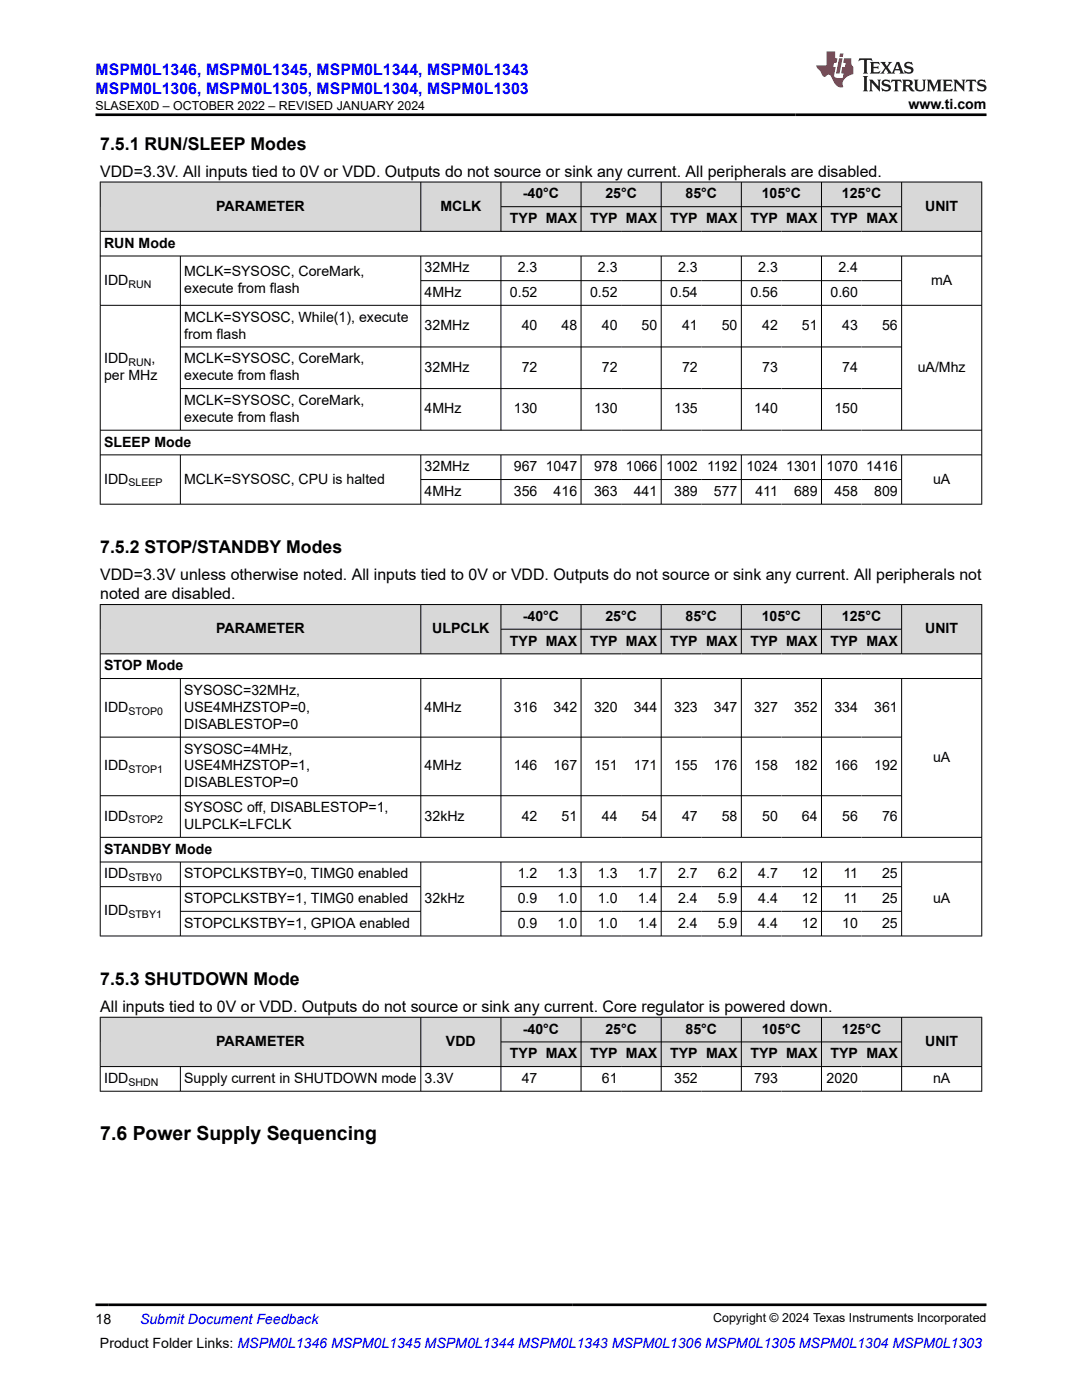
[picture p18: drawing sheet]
<svg xmlns="http://www.w3.org/2000/svg" width="216mm" height="279mm" viewBox="0 0 216 279" stroke-linecap="round" stroke-linejoin="round" font-family="sans-serif">
<defs><g id="words">
<text font-size="3.9" x="20" y="227.6">7.6 Power Supply Sequencing</text>
<g font-size="3.5">
<text x="20" y="29.9">7.5.1 RUN/SLEEP Modes</text>
<text x="20" y="110.5">7.5.2 STOP/STANDBY Modes</text>
<text x="20" y="196.6">7.5.3 SHUTDOWN Mode</text>
</g>
<g font-size="3.2" fill="#00f">
<text x="19" y="14.9">MSPM0L1346, MSPM0L1345, MSPM0L1344, MSPM0L1343</text>
<text x="19" y="18.7">MSPM0L1306, MSPM0L1305, MSPM0L1304, MSPM0L1303</text>
</g>
<g font-size="3.2">
<text x="20" y="35.3">VDD=3.3V. All inputs tied to 0V or VDD. Outputs do not source or sink any current. All peripherals are disabled.</text>
<text x="20" y="115.8">VDD=3.3V unless otherwise noted. All inputs tied to 0V or VDD. Outputs do not source or sink any current. All peripherals not</text>
<text x="20" y="119.6">noted are disabled.</text>
<text x="20" y="202">All inputs tied to 0V or VDD. Outputs do not source or sink any current. Core regulator is powered down.</text>
</g>
<g font-size="2.8">
<text x="181.3" y="21.8">www.ti.com</text>
<text x="104.3" y="39.6">-40°C</text>
<text x="120.8" y="39.6">25°C</text>
<text x="136.8" y="39.6">85°C</text>
<text x="152" y="39.6">105°C</text>
<text x="168" y="39.6">125°C</text>
<text x="43.2" y="42.1">PARAMETER</text>
<text x="87.9" y="42.1">MCLK</text>
<text x="101.8" y="44.5">TYP</text>
<text x="108.9" y="44.5">MAX</text>
<text x="117.7" y="44.5">TYP</text>
<text x="124.9" y="44.5">MAX</text>
<text x="133.7" y="44.5">TYP</text>
<text x="140.9" y="44.5">MAX</text>
<text x="149.7" y="44.5">TYP</text>
<text x="156.9" y="44.5">MAX</text>
<text x="165.7" y="44.5">TYP</text>
<text x="172.9" y="44.5">MAX</text>
<text x="184.6" y="42.1">UNIT</text>
<text x="20.8" y="49.4">RUN Mode</text>
<text x="20.8" y="56.8">IDD</text>
<text x="36.8" y="55.1">MCLK=SYSOSC, CoreMark,</text>
<text x="36.8" y="58.5">execute from flash</text>
<text x="84.7" y="54.4">32MHz</text>
<text x="84.7" y="59.3">4MHz</text>
<text x="101.8" y="59.3">0.52</text>
<text x="103.3" y="54.4">2.3</text>
<text x="117.7" y="59.3">0.52</text>
<text x="119.3" y="54.4">2.3</text>
<text x="133.7" y="59.3">0.54</text>
<text x="135.3" y="54.4">2.3</text>
<text x="149.7" y="59.3">0.56</text>
<text x="151.3" y="54.4">2.3</text>
<text x="165.7" y="59.3">0.60</text>
<text x="167.3" y="54.4">2.4</text>
<text x="185.8" y="56.8">mA</text>
<text x="36.8" y="64.2">MCLK=SYSOSC, While(1), execute</text>
<text x="84.7" y="65.9">32MHz</text>
<text x="104.1" y="65.9">40</text>
<text x="112" y="65.9">48</text>
<text x="120.1" y="65.9">40</text>
<text x="128" y="65.9">50</text>
<text x="136.1" y="65.9">41</text>
<text x="144" y="65.9">50</text>
<text x="152.1" y="65.9">42</text>
<text x="160" y="65.9">51</text>
<text x="168.1" y="65.9">43</text>
<text x="176" y="65.9">56</text>
<text x="36.8" y="67.6">from flash</text>
<text x="20.8" y="72.5">IDD</text>
<text x="20.8" y="75.9">per MHz</text>
<text x="30.2" y="72.5">,</text>
<text x="36.8" y="72.5">MCLK=SYSOSC, CoreMark,</text>
<text x="36.8" y="75.9">execute from flash</text>
<text x="84.7" y="74.2">32MHz</text>
<text x="104.1" y="74.2">72</text>
<text x="120.1" y="74.2">72</text>
<text x="136.1" y="74.2">72</text>
<text x="152.1" y="74.2">73</text>
<text x="168.1" y="74.2">74</text>
<text x="183.1" y="74.2">uA/Mhz</text>
<text x="36.8" y="80.8">MCLK=SYSOSC, CoreMark,</text>
<text x="84.7" y="82.5">4MHz</text>
<text x="102.5" y="82.5">130</text>
<text x="118.5" y="82.5">130</text>
<text x="134.5" y="82.5">135</text>
<text x="150.5" y="82.5">140</text>
<text x="166.5" y="82.5">150</text>
<text x="20.8" y="89.1">SLEEP Mode</text>
<text x="36.8" y="84.2">execute from flash</text>
<text x="84.7" y="94.1">32MHz</text>
<text x="102.5" y="94.1">967</text>
<text x="108.9" y="94.1">1047</text>
<text x="118.5" y="94.1">978</text>
<text x="124.9" y="94.1">1066</text>
<text x="132.9" y="94.1">1002</text>
<text x="141.1" y="94.1">1192</text>
<text x="148.9" y="94.1">1024</text>
<text x="156.9" y="94.1">1301</text>
<text x="164.9" y="94.1">1070</text>
<text x="172.9" y="94.1">1416</text>
<text x="20.8" y="96.5">IDD</text>
<text x="36.8" y="96.5">MCLK=SYSOSC, CPU is halted</text>
<text x="84.7" y="99">4MHz</text>
<text x="102.5" y="99">356</text>
<text x="110.5" y="99">416</text>
<text x="118.5" y="99">363</text>
<text x="126.5" y="99">441</text>
<text x="134.5" y="99">389</text>
<text x="142.5" y="99">577</text>
<text x="150.7" y="99">411</text>
<text x="158.4" y="99">689</text>
<text x="166.5" y="99">458</text>
<text x="174.4" y="99">809</text>
<text x="186.2" y="96.5">uA</text>
<text x="104.3" y="123.9">-40°C</text>
<text x="120.8" y="123.9">25°C</text>
<text x="136.8" y="123.9">85°C</text>
<text x="152" y="123.9">105°C</text>
<text x="168" y="123.9">125°C</text>
<text x="43.2" y="126.4">PARAMETER</text>
<text x="86.2" y="126.4">ULPCLK</text>
<text x="101.8" y="128.8">TYP</text>
<text x="108.9" y="128.8">MAX</text>
<text x="117.7" y="128.8">TYP</text>
<text x="124.9" y="128.8">MAX</text>
<text x="133.7" y="128.8">TYP</text>
<text x="140.9" y="128.8">MAX</text>
<text x="149.7" y="128.8">TYP</text>
<text x="156.9" y="128.8">MAX</text>
<text x="165.7" y="128.8">TYP</text>
<text x="172.9" y="128.8">MAX</text>
<text x="184.6" y="126.4">UNIT</text>
<text x="20.8" y="133.8">STOP Mode</text>
<text x="20.8" y="142.1">IDD</text>
<text x="36.8" y="138.7">SYSOSC=32MHz,</text>
<text x="36.8" y="142.1">USE4MHZSTOP=0,</text>
<text x="84.7" y="142.1">4MHz</text>
<text x="102.5" y="142.1">316</text>
<text x="110.5" y="142.1">342</text>
<text x="118.5" y="142.1">320</text>
<text x="126.5" y="142.1">344</text>
<text x="134.5" y="142.1">323</text>
<text x="142.5" y="142.1">347</text>
<text x="150.5" y="142.1">327</text>
<text x="158.4" y="142.1">352</text>
<text x="166.5" y="142.1">334</text>
<text x="174.4" y="142.1">361</text>
<text x="36.8" y="145.5">DISABLESTOP=0</text>
<text x="20.8" y="153.8">IDD</text>
<text x="36.8" y="150.4">SYSOSC=4MHz,</text>
<text x="36.8" y="153.8">USE4MHZSTOP=1,</text>
<text x="84.7" y="153.8">4MHz</text>
<text x="102.5" y="153.8">146</text>
<text x="110.5" y="153.8">167</text>
<text x="118.5" y="153.8">151</text>
<text x="126.5" y="153.8">171</text>
<text x="134.5" y="153.8">155</text>
<text x="142.5" y="153.8">176</text>
<text x="150.5" y="153.8">158</text>
<text x="158.4" y="153.8">182</text>
<text x="166.5" y="153.8">166</text>
<text x="174.4" y="153.8">192</text>
<text x="186.2" y="152.1">uA</text>
<text x="36.8" y="157.2">DISABLESTOP=0</text>
<text x="20.8" y="163.8">IDD</text>
<text x="36.8" y="162.1">SYSOSC off, DISABLESTOP=1,</text>
<text x="36.8" y="165.5">ULPCLK=LFCLK</text>
<text x="84.7" y="163.8">32kHz</text>
<text x="104.1" y="163.8">42</text>
<text x="112" y="163.8">51</text>
<text x="120.1" y="163.8">44</text>
<text x="128" y="163.8">54</text>
<text x="136.1" y="163.8">47</text>
<text x="144" y="163.8">58</text>
<text x="152.1" y="163.8">50</text>
<text x="160" y="163.8">64</text>
<text x="168.1" y="163.8">56</text>
<text x="176" y="163.8">76</text>
<text x="20.8" y="170.4">STANDBY Mode</text>
<text x="20.8" y="175.3">IDD</text>
<text x="36.8" y="175.3">STOPCLKSTBY=0, TIMG0 enabled</text>
<text x="103.3" y="175.3">1.2</text>
<text x="111.3" y="175.3">1.3</text>
<text x="119.3" y="175.3">1.3</text>
<text x="127.2" y="175.3">1.7</text>
<text x="135.3" y="175.3">2.7</text>
<text x="143.2" y="175.3">6.2</text>
<text x="151.3" y="175.3">4.7</text>
<text x="160" y="175.3">12</text>
<text x="168.3" y="175.3">11</text>
<text x="176" y="175.3">25</text>
<text x="20.8" y="182.7">IDD</text>
<text x="36.8" y="180.2">STOPCLKSTBY=1, TIMG0 enabled</text>
<text x="36.8" y="185.1">STOPCLKSTBY=1, GPIOA enabled</text>
<text x="84.7" y="180.2">32kHz</text>
<text x="103.3" y="180.2">0.9</text>
<text x="103.3" y="185.1">0.9</text>
<text x="111.3" y="180.2">1.0</text>
<text x="111.3" y="185.1">1.0</text>
<text x="119.3" y="180.2">1.0</text>
<text x="119.3" y="185.1">1.0</text>
<text x="127.2" y="180.2">1.4</text>
<text x="127.2" y="185.1">1.4</text>
<text x="135.3" y="180.2">2.4</text>
<text x="135.3" y="185.1">2.4</text>
<text x="143.2" y="180.2">5.9</text>
<text x="143.2" y="185.1">5.9</text>
<text x="151.3" y="180.2">4.4</text>
<text x="151.3" y="185.1">4.4</text>
<text x="160" y="180.2">12</text>
<text x="160" y="185.1">12</text>
<text x="168.1" y="185.1">10</text>
<text x="168.3" y="180.2">11</text>
<text x="176" y="180.2">25</text>
<text x="176" y="185.1">25</text>
<text x="186.2" y="180.2">uA</text>
<text x="43.2" y="208.7">PARAMETER</text>
<text x="89" y="208.7">VDD</text>
<text x="104.3" y="206.3">-40°C</text>
<text x="120.8" y="206.3">25°C</text>
<text x="136.8" y="206.3">85°C</text>
<text x="152" y="206.3">105°C</text>
<text x="168" y="206.3">125°C</text>
<text x="184.6" y="208.7">UNIT</text>
<text x="101.8" y="211.2">TYP</text>
<text x="108.9" y="211.2">MAX</text>
<text x="117.7" y="211.2">TYP</text>
<text x="124.9" y="211.2">MAX</text>
<text x="133.7" y="211.2">TYP</text>
<text x="140.9" y="211.2">MAX</text>
<text x="149.7" y="211.2">TYP</text>
<text x="156.9" y="211.2">MAX</text>
<text x="165.7" y="211.2">TYP</text>
<text x="172.9" y="211.2">MAX</text>
<text x="20.8" y="216.1">IDD</text>
<text x="36.8" y="216.1">Supply current in SHUTDOWN mode</text>
<text x="84.7" y="216.1">3.3V</text>
<text x="104.1" y="216.1">47</text>
<text x="120.1" y="216.1">61</text>
<text x="134.5" y="216.1">352</text>
<text x="150.5" y="216.1">793</text>
<text x="164.9" y="216.1">2020</text>
<text x="186.2" y="216.1">nA</text>
<text x="19" y="264.2">18</text>
<text x="19.9" y="269">Product Folder Links: MSPM0L1346 MSPM0L1345 MSPM0L1344 MSPM0L1343 MSPM0L1306 MSPM0L1305 MSPM0L1304 MSPM0L1303</text>
</g>
<text font-size="2.8" fill="#00f" x="27.9" y="264.2">Submit Document Feedback</text>
<g font-size="2.5">
<text x="19" y="21.9">SLASEX0D – OCTOBER 2022 – REVISED JANUARY 2024</text>
<text x="142.3" y="263.9">Copyright © 2024 Texas Instruments Incorporated</text>
</g>
<g font-size="2.1">
<text x="25.6" y="57.4">RUN</text>
<text x="25.6" y="73.1">RUN</text>
<text x="25.6" y="97.1">SLEEP</text>
<text x="25.6" y="142.6">STOP0</text>
<text x="25.6" y="154.3">STOP1</text>
<text x="25.6" y="164.3">STOP2</text>
<text x="25.6" y="175.9">STBY0</text>
<text x="25.6" y="183.3">STBY1</text>
<text x="25.6" y="216.7">SHDN</text>
</g>
</g></defs>
<g fill="#d8d8d8">
<path d="M20 36.3h175.9v4.9h-175.9z" fill-rule="evenodd"/>
<path d="M20.1 36.4h63.8v9.7h-63.8z" fill-rule="evenodd"/>
<path d="M84 36.4h15.9v9.7h-15.9z" fill-rule="evenodd"/>
<path d="M100 36.4h15.9v4.8h-15.9z" fill-rule="evenodd"/>
<path d="M116 36.4h15.9v4.8h-15.9z" fill-rule="evenodd"/>
<path d="M132 36.4h15.9v4.8h-15.9z" fill-rule="evenodd"/>
<path d="M148 36.4h15.9v4.8h-15.9z" fill-rule="evenodd"/>
<path d="M164 36.4h15.8v4.8h-15.8z" fill-rule="evenodd"/>
<path d="M180 36.4h15.8v9.7h-15.8z" fill-rule="evenodd"/>
<path d="M100 41.3h7.9v4.8h-7.9z" fill-rule="evenodd"/>
<path d="M108 41.3h7.9v4.8h-7.9z" fill-rule="evenodd"/>
<path d="M116 41.3h7.9v4.8h-7.9z" fill-rule="evenodd"/>
<path d="M123.9 41.3h8v4.8h-8z" fill-rule="evenodd"/>
<path d="M132 41.3h7.9v4.8h-7.9z" fill-rule="evenodd"/>
<path d="M139.9 41.3h8v4.8h-8z" fill-rule="evenodd"/>
<path d="M148 41.3h7.9v4.8h-7.9z" fill-rule="evenodd"/>
<path d="M155.9 41.3h8v4.8h-8z" fill-rule="evenodd"/>
<path d="M164 41.3h7.9v4.8h-7.9z" fill-rule="evenodd"/>
<path d="M171.9 41.3h7.9v4.8h-7.9z" fill-rule="evenodd"/>
</g>
<g fill="none" stroke="#000" stroke-width=".2">
<path d="M19.9 36.3h176.1M20 36.3v64.4M84 36.3v9.9M100 36.3v9.9M115.9 36.3v9.9M131.9 36.3v9.9M147.9 36.3v9.9M163.9 36.3v9.9M179.9 36.3v9.9M195.9 36.3v64.4M19.9 46.2h176.1M19.9 51.1h176.1"/>
<path d="M36 51.1v34.8M84 51.1v34.8M84 56h96M100 51.1v34.8M100 41.2h80M115.9 51.1v34.8M131.9 51.1v34.8M147.9 51.1v34.8M163.9 51.1v34.8M179.9 51.1v34.8M19.9 60.9h176.1M36 69.2h144"/>
<path d="M36 77.5h144M19.9 85.9h176.1M19.9 90.8h176.1M36 90.8v9.9M84 90.8v9.9M84 95.7h96M100 90.8v9.9M115.9 90.8v9.9M131.9 90.8v9.9M147.9 90.8v9.9M163.9 90.8v9.9M179.9 90.8v9.9"/>
<path d="M19.9 100.6h176.1"/>
</g>
<g fill="#d8d8d8">
<path d="M20 120.7h175.9v4.9h-175.9z" fill-rule="evenodd"/>
<path d="M20.1 120.7h63.8v9.7h-63.8z" fill-rule="evenodd"/>
<path d="M84 120.7h15.9v9.7h-15.9z" fill-rule="evenodd"/>
<path d="M100 120.7h15.9v4.8h-15.9z" fill-rule="evenodd"/>
<path d="M116 120.7h15.9v4.8h-15.9z" fill-rule="evenodd"/>
<path d="M132 120.7h15.9v4.8h-15.9z" fill-rule="evenodd"/>
<path d="M148 120.7h15.9v4.8h-15.9z" fill-rule="evenodd"/>
<path d="M164 120.7h15.8v4.8h-15.8z" fill-rule="evenodd"/>
<path d="M180 120.7h15.8v9.7h-15.8z" fill-rule="evenodd"/>
<path d="M100 125.6h7.9v4.8h-7.9z" fill-rule="evenodd"/>
<path d="M107.9 125.6h8v4.8h-8z" fill-rule="evenodd"/>
<path d="M116 125.6h7.9v4.8h-7.9z" fill-rule="evenodd"/>
<path d="M123.9 125.6h8v4.8h-8z" fill-rule="evenodd"/>
<path d="M132 125.6h7.9v4.8h-7.9z" fill-rule="evenodd"/>
<path d="M139.9 125.6h8v4.8h-8z" fill-rule="evenodd"/>
<path d="M148 125.6h7.9v4.8h-7.9z" fill-rule="evenodd"/>
<path d="M155.9 125.6h8v4.8h-8z" fill-rule="evenodd"/>
<path d="M164 125.6h7.9v4.8h-7.9z" fill-rule="evenodd"/>
<path d="M171.9 125.6h7.9v4.8h-7.9z" fill-rule="evenodd"/>
</g>
<g fill="none" stroke="#000" stroke-width=".2">
<path d="M19.9 120.7h176.1M19.9 130.5h176.1M19.9 135.4h176.1M20 120.6v66.3M36 135.4v31.8M84 120.6v10M84 135.4v31.8M100 120.6v10M100 135.4v31.8M100 125.6h80M115.9 120.6v10M115.9 135.4v31.8"/>
<path d="M131.9 120.6v10M131.9 135.4v31.8M147.9 120.6v10M147.9 135.4v31.8M163.9 120.6v10M163.9 135.4v31.8M179.9 120.6v10M179.9 135.4v31.8M195.9 120.6v66.3M19.9 147.1h160.1M19.9 158.8h160.1M19.9 167.1h176.1"/>
<path d="M19.9 172h176.1M19.9 177h64.1M36 172v14.9M84 172v14.9M100 172v14.9M100 177h80M115.9 172v14.9M131.9 172v14.9M147.9 172v14.9M163.9 172v14.9M179.9 172v14.9M36 181.9h48"/>
<path d="M100 181.9h80M196 186.8h-176.1"/>
</g>
<g fill="#d8d8d8">
<path d="M20 203h175.9v4.9h-175.9z" fill-rule="evenodd"/>
<path d="M20.1 203.1h63.8v9.7h-63.8z" fill-rule="evenodd"/>
<path d="M84 203.1h15.9v9.7h-15.9z" fill-rule="evenodd"/>
<path d="M100 203.1h15.9v4.8h-15.9z" fill-rule="evenodd"/>
<path d="M116 203.1h15.9v4.8h-15.9z" fill-rule="evenodd"/>
<path d="M132 203.1h15.9v4.8h-15.9z" fill-rule="evenodd"/>
<path d="M148 203.1h15.9v4.8h-15.9z" fill-rule="evenodd"/>
<path d="M164 203.1h15.8v4.8h-15.8z" fill-rule="evenodd"/>
<path d="M180 203.1h15.8v9.7h-15.8z" fill-rule="evenodd"/>
<path d="M100 208h7.9v4.8h-7.9z" fill-rule="evenodd"/>
<path d="M107.9 208h8v4.8h-8z" fill-rule="evenodd"/>
<path d="M116 208h7.9v4.8h-7.9z" fill-rule="evenodd"/>
<path d="M123.9 208h8v4.8h-8z" fill-rule="evenodd"/>
<path d="M132 208h7.9v4.8h-7.9z" fill-rule="evenodd"/>
<path d="M139.9 208h8v4.8h-8z" fill-rule="evenodd"/>
<path d="M148 208h7.9v4.8h-7.9z" fill-rule="evenodd"/>
<path d="M155.9 208h8v4.8h-8z" fill-rule="evenodd"/>
<path d="M164 208h7.9v4.8h-7.9z" fill-rule="evenodd"/>
<path d="M171.9 208h7.9v4.8h-7.9z" fill-rule="evenodd"/>
</g>
<g fill="none" stroke="#000" stroke-width=".2">
<path d="M19.9 203h176.1M19.9 212.9h176.1M19.9 217.8h176.1M20 203v14.8M36 212.9v4.9M84 203v14.8M100 203v14.8M100 207.9h80M115.9 203v14.8M131.9 203v14.8M147.9 203v14.8M163.9 203v14.8"/>
<path d="M179.9 203v14.8M195.9 203v14.8"/>
</g>
<path d="M171.5 11.6l-.2 .6 .5-.2h.6v.1v2.2l-.2 .4h1l-.2-.4v-2.2v-.1h.5l.5 .2-.1-.6zM173.6 12.4l.2 .3v1.6l-.2 .4h1.9l.1-.6a1.08 1.08 0 0 1-1.3 .2v-.7h.6l.4 .2v-.7l-.4 .2h-.6v-.5l.2-.2a1 1 0 0 1 1 .3l-.1-.5zM175.7 12.4l.9 1.1-1 1.2h.9l-.2-.2 .5-.8 .4 .8-.2 .2h1.6l-.2-.2 .2-.5h.9l.1 .5-.1 .2h.9l-.2-.4-.8-1.9h-.5l-.9 2.1-.9-1.1 .9-1h-.8l.2 .2-.4 .6-.4-.6 .2-.2zM179 12.8l.4 1h-.7zM180.7 12.5a.65 .65 0 0 0-.2 .7 .65 .65 0 0 0 .6 .5l.6 .1 .1 .3a.79 .79 0 0 1-.7 .4 .79 .79 0 0 1-.7-.5l.1 .7 .2-.1a.93 .93 0 0 0 1.1 0 .93 .93 0 0 0 .4-.9 1.46 1.46 0 0 0-1.2-.6l-.1-.3a1.09 1.09 0 0 1 1.2 .2l-.2-.6-.1 .1-.5-.2zM172.2 15.2l.2 .4v2.2l-.2 .4h1l-.2-.4v-2.2l.2-.4zM173.4 15.9l.2 .4v1.5l-.2 .4h.8l-.3-.4 .1-1.3 1.6 1.8v-2l.2-.4h-.7l.1 .2 .1 1.1-1.2-1.3zM176.2 16a.65 .65 0 0 0-.2 .8 .65 .65 0 0 0 .6 .4l.6 .2 .1 .2a.79 .79 0 0 1-.7 .4 .79 .79 0 0 1-.7-.5l.1 .7 .2-.1a.93 .93 0 0 0 1.1 .1 .93 .93 0 0 0 .4-1 1.46 1.46 0 0 0-1.2-.5l-.1-.4a1.09 1.09 0 0 1 1.2 .2l-.1-.6-.2 .1-.5-.1zM177.9 15.9l-.1 .6a.63 .63 0 0 1 .8-.3v1.6l-.3 .4h1l-.2-.4v-1.6a.66 .66 0 0 1 .8 .3l-.1-.6zM180 15.9l.2 .4v1.5l-.2 .4h1l-.2-.2-.1-.7h.5l.1 .2a.79 .79 0 0 0 1.2 .6l-1-.9a.61 .61 0 0 0 .6-.6 .61 .61 0 0 0-.5-.7zM180.8 16.2h.1a.47 .47 0 0 1 .5 .1 .47 .47 0 0 1 .1 .5l-.1 .1-.7 .1zM182.3 15.9l.2 .2a2.27 2.27 0 0 0 .4 2 1.04 1.04 0 0 0 1.7-.7v-1.3l.2-.2h-.8l.2 .4v1.1a.6 .6 0 0 1-.6 .6 .6 .6 0 0 1-.6-.6v-1.1l.3-.4zM184.9 15.9l.2 .4v1.5l-.2 .4h.8l-.3-.4v-1.4l.9 1.9 .9-1.9v1.4l-.3 .4h1l-.2-.4v-1.5l.2-.4h-.8l-.7 1.5-.6-1.5zM188.1 15.9l.2 .4v1.5l-.2 .4h1.9l.1-.6a1.09 1.09 0 0 1-1.3 .2v-.7h.6l.4 .2v-.6l-.4 .2h-.6v-.6l.2-.1a1.01 1.01 0 0 1 1 .3l-.1-.6zM190.2 15.9l.3 .4v1.5l-.3 .4h.8l-.2-.4v-1.3l1.6 1.8v-2l.2-.4h-.7l.2 .2v1.1l-1.2-1.3zM192.8 15.9l-.1 .6a.63 .63 0 0 1 .8-.3v1.6l-.3 .4h1l-.2-.4v-1.6a.66 .66 0 0 1 .8 .3l-.1-.6zM195.2 16a.65 .65 0 0 0-.2 .8 .65 .65 0 0 0 .6 .4l.6 .2 .2 .2a.79 .79 0 0 1-.7 .4 .79 .79 0 0 1-.7-.5l.1 .7 .2-.1a.93 .93 0 0 0 1 .1 .93 .93 0 0 0 .5-1 1.46 1.46 0 0 0-1.3-.5v-.4a1.09 1.09 0 0 1 1.2 .2l-.2-.6-.2 .1-.5-.1z" fill="#231f20"/>
<path d="M164.9 10.3v2.7h-2l.1 .4 .8 1a.95 .95 0 0 0 1 .9 .59 .59 0 0 1 .5-.4 .59 .59 0 0 1 .5 .3l.4 .8a1.59 1.59 0 0 0 2.1 1.4 1.61 1.61 0 0 1 1-2.3l1-.3-.1-1.5a1.59 1.59 0 0 1-.3-1.7h-1.5l-.2 .9h.6l-.2 .9h-.5l-.2 .9v.3l.4 .1-.1 .9h-.7a.73 .73 0 0 1-1-.7l.3-1.5h-.5l.1-.9h.5l.2-.9h-.5v-1.3zM167.4 11.6l-.6 3.1h.7l.6-3.1zM167.6 10.7l-.1 .6h.7l.1-.6z" fill="#ed1c24"/>
<path d="M19 22.9h177.8M19 260.4h177.8" fill="none" stroke="#000" stroke-width=".53"/>
<use href="#words"/>
</svg>
